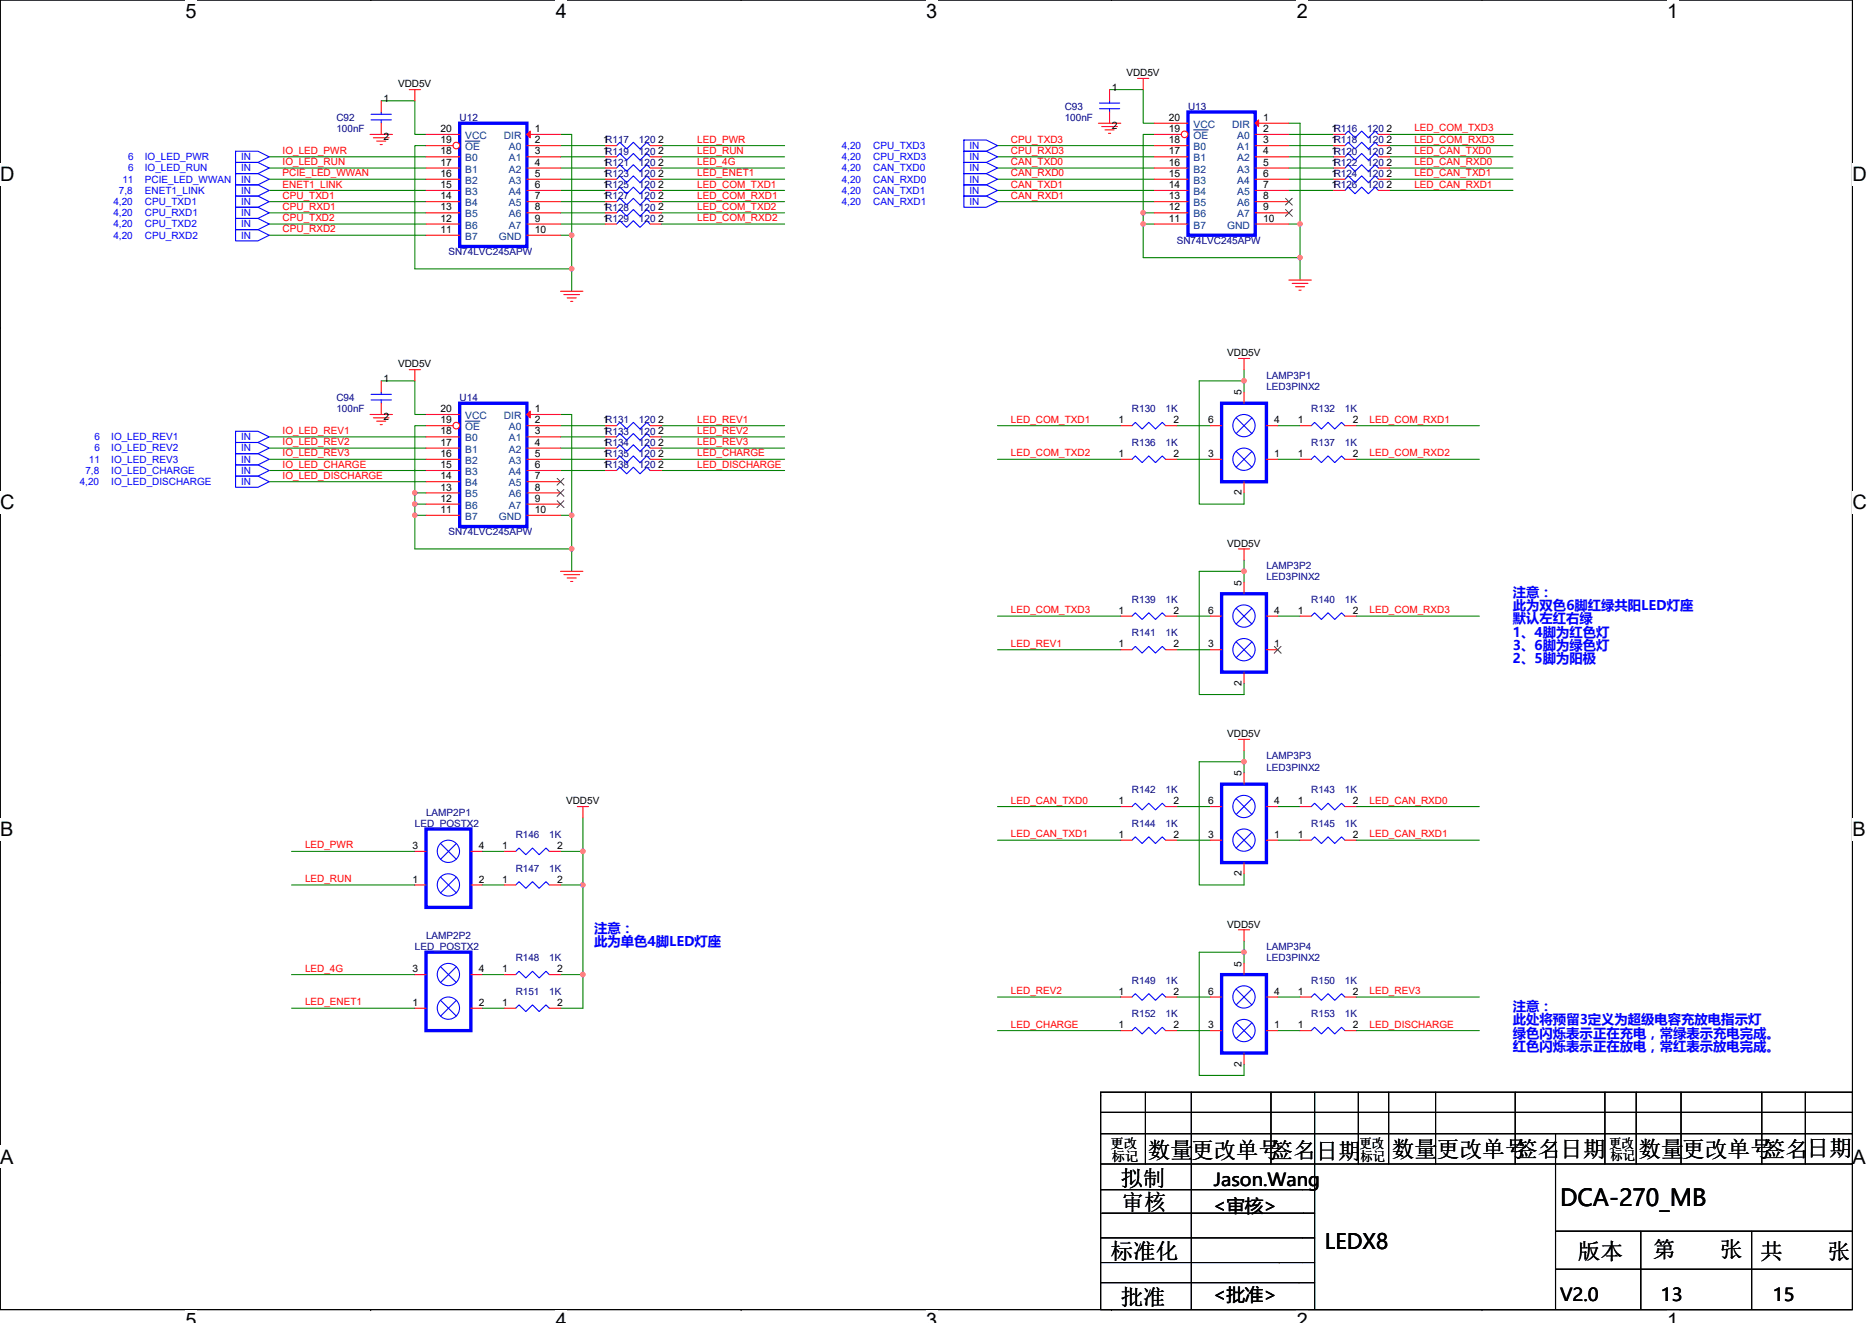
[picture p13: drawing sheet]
<svg xmlns="http://www.w3.org/2000/svg" width="297mm" height="210mm" viewBox="0 0 297 210" stroke-linecap="round" stroke-linejoin="round" font-family="sans-serif">
<defs><g id="words">
<text font-size="3.7" x="247.5" y="191.5">DCA-270_MB</text>
<g font-size="3.5">
<text x="182.1" y="183.8">数量更改单号签名</text>
<text x="208.8" y="184">日期</text>
<text x="220.9" y="183.6">数量</text>
<text x="228" y="183.6">更改单号</text>
<text x="240.4" y="183.6">签名</text>
<text x="247.5" y="183.6">日期</text>
<text x="260" y="183.6">数量</text>
<text x="266.9" y="183.6">更改单号签名</text>
<text x="286.7" y="183.5">日期</text>
<text x="177.8" y="188.3">拟制</text>
<text x="178" y="192">审核</text>
<text x="176.2" y="199.8">标准化</text>
<text x="250.4" y="199.8">版本</text>
<text x="262.3" y="199.5">第　　张</text>
<text x="279.4" y="199.8">共　　张</text>
<text x="177.8" y="207.1">批准</text>
</g>
<text font-size="3.4" x="210.2" y="198.2">LEDX8</text>
<g font-size="3.2">
<text x="29.4" y="2.8">5</text>
<text x="88.2" y="2.8">4</text>
<text x="147" y="2.8">3</text>
<text x="205.8" y="2.8">2</text>
<text x="264.5" y="2.8">1</text>
<text x="0" y="28.8">D</text>
<text x="293.9" y="28.8">D</text>
<text x="0" y="80.8">C</text>
<text x="293.9" y="80.8">C</text>
<text x="0" y="132.7">B</text>
<text x="293.9" y="132.7">B</text>
<text x="0" y="184.7">A</text>
<text x="293.9" y="184.7">A</text>
<text x="29.4" y="210.7">5</text>
<text x="88.2" y="210.7">4</text>
<text x="147" y="210.7">3</text>
<text x="205.8" y="210.7">2</text>
<text x="264.5" y="210.7">1</text>
</g>
<g font-size="2.8">
<text x="192.6" y="188.2">Jason.Wang</text>
<text x="192.4" y="192.3">&lt;审核&gt;</text>
<text x="192.4" y="206.5">&lt;批准&gt;</text>
<text x="247.5" y="206.5">V2.0</text>
<text x="263.5" y="206.5">13</text>
<text x="281.3" y="206.5">15</text>
</g>
<g font-size="2.1" fill="#00f">
<text x="240.1" y="94.7">注意：</text>
<text x="240.1" y="96.8">此为双色6脚红绿共阳LED灯座</text>
<text x="240.1" y="98.9">默认左红右绿</text>
<text x="240.1" y="101">1、4脚为红色灯</text>
<text x="240.1" y="103.2">3、6脚为绿色灯</text>
<text x="240.1" y="105.3">2、5脚为阳极</text>
<text x="94.3" y="148">注意：</text>
<text x="94.3" y="150.2">此为单色4脚LED灯座</text>
<text x="240.1" y="160.5">注意：</text>
<text x="240.1" y="162.6">此处将预留3定义为超级电容充放电指示灯</text>
<text x="240.1" y="164.7">绿色闪烁表示正在充电，常绿表示充电完成。</text>
<text x="240.1" y="166.8">红色闪烁表示正在放电，常红表示放电完成。</text>
</g>
<g font-size="2.1">
<text x="176.2" y="182.2">更改</text>
<text x="176.4" y="184.3">标记</text>
<text x="215.7" y="182.2">更改</text>
<text x="215.9" y="184.3">标记</text>
<text x="255.4" y="182.2">更改</text>
<text x="255.5" y="184.1">标记</text>
</g>
<g font-size="1.6">
<text x="60.9" y="16.2">1</text>
<text x="63.2" y="13.9">VDD5V</text>
<text x="176.4" y="14.4">1</text>
<text x="178.7" y="12.1">VDD5V</text>
<text x="60.9" y="22.2">2</text>
<text x="69.9" y="21">20</text>
<text x="69.9" y="22.7">19</text>
<text x="84.9" y="22.7">2</text>
<text x="84.9" y="21">1</text>
<text x="95.7" y="22.7">1R117</text>
<text x="104.4" y="22.7">2</text>
<text x="176.4" y="20.5">2</text>
<text x="185.5" y="22.7">18</text>
<text x="185.5" y="19.2">20</text>
<text x="185.5" y="21">19</text>
<text x="200.4" y="21">2</text>
<text x="200.4" y="22.7">3</text>
<text x="200.4" y="19.2">1</text>
<text x="211.3" y="21">1R116</text>
<text x="211.3" y="22.7">1R118</text>
<text x="220" y="21">2</text>
<text x="220" y="22.7">2</text>
<text x="69.9" y="29.8">15</text>
<text x="69.9" y="28.1">16</text>
<text x="69.9" y="26.3">17</text>
<text x="69.9" y="24.5">18</text>
<text x="84.9" y="24.5">3</text>
<text x="84.9" y="26.3">4</text>
<text x="84.9" y="28.1">5</text>
<text x="84.9" y="29.8">6</text>
<text x="95.7" y="28.1">1R123</text>
<text x="95.7" y="24.5">1R119</text>
<text x="95.7" y="26.3">1R121</text>
<text x="95.7" y="29.8">1R125</text>
<text x="104.4" y="28.1">2</text>
<text x="104.4" y="24.5">2</text>
<text x="104.4" y="26.3">2</text>
<text x="104.4" y="29.8">2</text>
<text x="185.5" y="29.8">14</text>
<text x="185.5" y="28.1">15</text>
<text x="185.5" y="26.3">16</text>
<text x="185.5" y="24.5">17</text>
<text x="200.4" y="24.5">4</text>
<text x="200.4" y="26.3">5</text>
<text x="200.4" y="28.1">6</text>
<text x="200.4" y="29.8">7</text>
<text x="211.3" y="26.3">1R122</text>
<text x="211.3" y="28.1">1R124</text>
<text x="211.3" y="29.8">1R126</text>
<text x="211.3" y="24.5">1R120</text>
<text x="220" y="26.3">2</text>
<text x="220" y="28.1">2</text>
<text x="220" y="29.8">2</text>
<text x="220" y="24.5">2</text>
<text x="69.9" y="35.2">12</text>
<text x="69.9" y="33.4">13</text>
<text x="69.9" y="31.6">14</text>
<text x="84.9" y="31.6">7</text>
<text x="84.9" y="33.4">8</text>
<text x="84.9" y="35.2">9</text>
<text x="95.7" y="35.2">1R129</text>
<text x="95.7" y="31.6">1R127</text>
<text x="95.7" y="33.4">1R128</text>
<text x="104.4" y="35.2">2</text>
<text x="104.4" y="31.6">2</text>
<text x="104.4" y="33.4">2</text>
<text x="185.5" y="35.2">11</text>
<text x="185.5" y="33.4">12</text>
<text x="185.5" y="31.6">13</text>
<text x="200.4" y="35.2">10</text>
<text x="200.4" y="31.6">8</text>
<text x="200.4" y="33.4">9</text>
<text x="69.9" y="37">11</text>
<text x="84.9" y="37">10</text>
<text x="63.2" y="58.3">VDD5V</text>
<text x="194.7" y="56.5">VDD5V</text>
<text x="60.9" y="60.6">1</text>
<text x="69.9" y="65.4">20</text>
<text x="84.9" y="65.4">1</text>
<text x="197" y="62.8" transform="rotate(-90 197 62.8)">5</text>
<text x="60.9" y="66.7">2</text>
<text x="69.9" y="70.7">17</text>
<text x="69.9" y="69">18</text>
<text x="69.9" y="67.2">19</text>
<text x="84.9" y="67.2">2</text>
<text x="84.9" y="69">3</text>
<text x="84.9" y="70.7">4</text>
<text x="95.7" y="69">1R133</text>
<text x="95.7" y="67.2">1R131</text>
<text x="95.7" y="70.7">1R134</text>
<text x="104.4" y="69">2</text>
<text x="104.4" y="67.2">2</text>
<text x="104.4" y="70.7">2</text>
<text x="177.5" y="67.2">1</text>
<text x="186.2" y="67.2">2</text>
<text x="191.7" y="67.2">6</text>
<text x="202.2" y="67.2">4</text>
<text x="205.9" y="67.2">1</text>
<text x="214.6" y="67.2">2</text>
<text x="69.9" y="77.9">13</text>
<text x="69.9" y="76.1">14</text>
<text x="69.9" y="74.3">15</text>
<text x="69.9" y="72.5">16</text>
<text x="84.9" y="72.5">5</text>
<text x="84.9" y="74.3">6</text>
<text x="84.9" y="76.1">7</text>
<text x="84.9" y="77.9">8</text>
<text x="95.7" y="72.5">1R135</text>
<text x="95.7" y="74.3">1R138</text>
<text x="104.4" y="72.5">2</text>
<text x="104.4" y="74.3">2</text>
<text x="177.5" y="72.5">1</text>
<text x="186.2" y="72.5">2</text>
<text x="191.7" y="72.5">3</text>
<text x="202.2" y="72.5">1</text>
<text x="205.9" y="72.5">1</text>
<text x="214.6" y="72.5">2</text>
<text x="69.9" y="81.4">11</text>
<text x="69.9" y="79.6">12</text>
<text x="84.9" y="81.4">10</text>
<text x="84.9" y="79.6">9</text>
<text x="197" y="78.6" transform="rotate(-90 197 78.6)">2</text>
<text x="194.7" y="86.8">VDD5V</text>
<text x="197" y="93" transform="rotate(-90 197 93)">5</text>
<text x="177.5" y="97.4">1</text>
<text x="186.2" y="97.4">2</text>
<text x="191.7" y="97.4">6</text>
<text x="202.2" y="97.4">4</text>
<text x="205.9" y="97.4">1</text>
<text x="214.6" y="97.4">2</text>
<text x="177.5" y="102.7">1</text>
<text x="186.2" y="102.7">2</text>
<text x="191.7" y="102.7">3</text>
<text x="202.2" y="102.7">1</text>
<text x="197" y="108.8" transform="rotate(-90 197 108.8)">2</text>
<text x="194.7" y="117">VDD5V</text>
<text x="197" y="123.2" transform="rotate(-90 197 123.2)">5</text>
<text x="89.8" y="127.7">VDD5V</text>
<text x="177.5" y="127.6">1</text>
<text x="186.2" y="127.6">2</text>
<text x="191.7" y="127.6">6</text>
<text x="202.2" y="127.6">4</text>
<text x="205.9" y="127.6">1</text>
<text x="214.6" y="127.6">2</text>
<text x="65.5" y="134.7">3</text>
<text x="76" y="134.7">4</text>
<text x="79.7" y="134.7">1</text>
<text x="88.4" y="134.7">2</text>
<text x="177.5" y="133">1</text>
<text x="186.2" y="133">2</text>
<text x="191.7" y="133">3</text>
<text x="202.2" y="133">1</text>
<text x="205.9" y="133">1</text>
<text x="214.6" y="133">2</text>
<text x="65.5" y="140.1">1</text>
<text x="76" y="140.1">2</text>
<text x="79.7" y="140.1">1</text>
<text x="88.4" y="140.1">2</text>
<text x="197" y="139.1" transform="rotate(-90 197 139.1)">2</text>
<text x="194.7" y="147.2">VDD5V</text>
<text x="65.5" y="154.3">3</text>
<text x="76" y="154.3">4</text>
<text x="79.7" y="154.3">1</text>
<text x="88.4" y="154.3">2</text>
<text x="197" y="153.4" transform="rotate(-90 197 153.4)">5</text>
<text x="65.5" y="159.6">1</text>
<text x="76" y="159.6">2</text>
<text x="79.7" y="159.6">1</text>
<text x="88.4" y="159.6">2</text>
<text x="177.5" y="157.9">1</text>
<text x="186.2" y="157.9">2</text>
<text x="191.7" y="157.9">6</text>
<text x="202.2" y="157.9">4</text>
<text x="205.9" y="157.9">1</text>
<text x="214.6" y="157.9">2</text>
<text x="177.5" y="163.2">1</text>
<text x="186.2" y="163.2">2</text>
<text x="191.7" y="163.2">3</text>
<text x="202.2" y="163.2">1</text>
<text x="205.9" y="163.2">1</text>
<text x="214.6" y="163.2">2</text>
<text x="197" y="169.3" transform="rotate(-90 197 169.3)">2</text>
</g>
<g font-size="1.6" fill="#000080">
<text x="168.9" y="17.4">C93</text>
<text x="188.5" y="17.4">U13</text>
<text x="53.4" y="19.2">C92</text>
<text x="53.4" y="21">100nF</text>
<text x="72.9" y="19.2">U12</text>
<text x="101.4" y="22.8">120</text>
<text x="168.9" y="19.2">100nF</text>
<text x="217" y="21">120</text>
<text x="217" y="22.8">120</text>
<text x="101.4" y="28.1">120</text>
<text x="101.4" y="24.5">120</text>
<text x="101.4" y="26.3">120</text>
<text x="101.4" y="29.9">120</text>
<text x="217" y="26.3">120</text>
<text x="217" y="28.1">120</text>
<text x="217" y="29.9">120</text>
<text x="217" y="24.5">120</text>
<text x="101.4" y="35.2">120</text>
<text x="101.4" y="31.6">120</text>
<text x="101.4" y="33.4">120</text>
<text x="71.2" y="40.5">SN74LVC245APW</text>
<text x="186.7" y="38.8">SN74LVC245APW</text>
<text x="53.4" y="63.6">C94</text>
<text x="53.4" y="65.4">100nF</text>
<text x="72.9" y="63.6">U14</text>
<text x="179.6" y="65.4">R130</text>
<text x="185" y="65.4">1K</text>
<text x="201" y="60.1">LAMP3P1</text>
<text x="201" y="61.9">LED3PINX2</text>
<text x="208.1" y="65.4">R132</text>
<text x="213.4" y="65.4">1K</text>
<text x="101.4" y="69">120</text>
<text x="101.4" y="67.2">120</text>
<text x="101.4" y="70.8">120</text>
<text x="179.6" y="70.8">R136</text>
<text x="185" y="70.8">1K</text>
<text x="208.1" y="70.8">R137</text>
<text x="213.4" y="70.8">1K</text>
<text x="101.4" y="72.5">120</text>
<text x="101.4" y="74.3">120</text>
<text x="71.2" y="85">SN74LVC245APW</text>
<text x="179.6" y="95.7">R139</text>
<text x="185" y="95.7">1K</text>
<text x="201" y="90.3">LAMP3P2</text>
<text x="201" y="92.1">LED3PINX2</text>
<text x="208.1" y="95.7">R140</text>
<text x="213.4" y="95.7">1K</text>
<text x="179.6" y="101">R141</text>
<text x="185" y="101">1K</text>
<text x="179.6" y="125.9">R142</text>
<text x="185" y="125.9">1K</text>
<text x="201" y="120.5">LAMP3P3</text>
<text x="201" y="122.3">LED3PINX2</text>
<text x="208.1" y="125.9">R143</text>
<text x="213.4" y="125.9">1K</text>
<text x="65.8" y="131.2">LED_POSTX2</text>
<text x="67.6" y="129.4">LAMP2P1</text>
<text x="179.6" y="131.2">R144</text>
<text x="185" y="131.2">1K</text>
<text x="208.1" y="131.2">R145</text>
<text x="213.4" y="131.2">1K</text>
<text x="81.8" y="133">R146</text>
<text x="87.2" y="133">1K</text>
<text x="81.8" y="138.3">R147</text>
<text x="87.2" y="138.3">1K</text>
<text x="67.6" y="149">LAMP2P2</text>
<text x="65.8" y="150.8">LED_POSTX2</text>
<text x="81.8" y="152.5">R148</text>
<text x="87.2" y="152.5">1K</text>
<text x="201" y="150.8">LAMP3P4</text>
<text x="201" y="152.5">LED3PINX2</text>
<text x="81.8" y="157.9">R151</text>
<text x="87.2" y="157.9">1K</text>
<text x="179.6" y="161.4">R152</text>
<text x="179.6" y="156.1">R149</text>
<text x="185" y="161.4">1K</text>
<text x="185" y="156.1">1K</text>
<text x="208.1" y="156.1">R150</text>
<text x="208.1" y="161.4">R153</text>
<text x="213.4" y="156.1">1K</text>
<text x="213.4" y="161.4">1K</text>
</g>
<g font-size="1.6" fill="#004080">
<text x="73.8" y="23.8">OE</text>
<text x="73.8" y="22.1">VCC</text>
<text x="79.9" y="22.1">DIR</text>
<text x="80.7" y="23.8">A0</text>
<text x="189.4" y="23.8">B0</text>
<text x="189.4" y="22.1">OE</text>
<text x="189.4" y="20.3">VCC</text>
<text x="195.5" y="20.3">DIR</text>
<text x="196.3" y="22.1">A0</text>
<text x="196.3" y="23.8">A1</text>
<text x="73.8" y="29.2">B2</text>
<text x="73.8" y="27.4">B1</text>
<text x="73.8" y="25.6">B0</text>
<text x="80.7" y="25.6">A1</text>
<text x="80.7" y="27.4">A2</text>
<text x="80.7" y="29.2">A3</text>
<text x="189.4" y="29.2">B3</text>
<text x="189.4" y="27.4">B2</text>
<text x="189.4" y="25.6">B1</text>
<text x="196.3" y="25.6">A2</text>
<text x="196.3" y="27.4">A3</text>
<text x="196.3" y="29.2">A4</text>
<text x="73.8" y="34.5">B5</text>
<text x="73.8" y="32.7">B4</text>
<text x="73.8" y="30.9">B3</text>
<text x="80.7" y="30.9">A4</text>
<text x="80.7" y="32.7">A5</text>
<text x="80.7" y="34.5">A6</text>
<text x="189.4" y="34.5">B6</text>
<text x="189.4" y="32.7">B5</text>
<text x="189.4" y="30.9">B4</text>
<text x="196.3" y="30.9">A5</text>
<text x="196.3" y="32.7">A6</text>
<text x="196.3" y="34.5">A7</text>
<text x="73.8" y="38.1">B7</text>
<text x="73.8" y="36.3">B6</text>
<text x="79.1" y="38.1">GND</text>
<text x="80.7" y="36.3">A7</text>
<text x="189.4" y="36.3">B7</text>
<text x="194.7" y="36.3">GND</text>
<text x="73.8" y="71.8">B1</text>
<text x="73.8" y="70.1">B0</text>
<text x="73.8" y="68.3">OE</text>
<text x="73.8" y="66.5">VCC</text>
<text x="79.9" y="66.5">DIR</text>
<text x="80.7" y="68.3">A0</text>
<text x="80.7" y="70.1">A1</text>
<text x="80.7" y="71.8">A2</text>
<text x="73.8" y="77.2">B4</text>
<text x="73.8" y="75.4">B3</text>
<text x="73.8" y="73.6">B2</text>
<text x="80.7" y="73.6">A3</text>
<text x="80.7" y="75.4">A4</text>
<text x="80.7" y="77.2">A5</text>
<text x="73.8" y="82.5">B7</text>
<text x="73.8" y="80.7">B6</text>
<text x="73.8" y="79">B5</text>
<text x="79.1" y="82.5">GND</text>
<text x="80.7" y="79">A6</text>
<text x="80.7" y="80.7">A7</text>
</g>
<g font-size="1.6" fill="#f00">
<text x="110.6" y="22.6">LED_PWR</text>
<text x="160.4" y="22.6">CPU_TXD3</text>
<text x="224.4" y="20.9">LED_COM_TXD3</text>
<text x="224.4" y="22.6">LED_COM_RXD3</text>
<text x="44.8" y="24.4">IO_LED_PWR</text>
<text x="44.8" y="26.2">IO_LED_RUN</text>
<text x="44.8" y="28">PCIE_LED_WWAN</text>
<text x="44.8" y="29.8">ENET1_LINK</text>
<text x="110.6" y="24.4">LED_RUN</text>
<text x="110.6" y="26.2">LED_4G</text>
<text x="110.6" y="28">LED_ENET1</text>
<text x="110.6" y="29.8">LED_COM_TXD1</text>
<text x="160.4" y="24.4">CPU_RXD3</text>
<text x="160.4" y="29.8">CAN_TXD1</text>
<text x="160.4" y="26.2">CAN_TXD0</text>
<text x="160.4" y="28">CAN_RXD0</text>
<text x="224.4" y="24.4">LED_CAN_TXD0</text>
<text x="224.4" y="26.2">LED_CAN_RXD0</text>
<text x="224.4" y="28">LED_CAN_TXD1</text>
<text x="224.4" y="29.8">LED_CAN_RXD1</text>
<text x="44.8" y="31.5">CPU_TXD1</text>
<text x="44.8" y="33.3">CPU_RXD1</text>
<text x="44.8" y="35.1">CPU_TXD2</text>
<text x="110.6" y="31.5">LED_COM_RXD1</text>
<text x="110.6" y="33.3">LED_COM_TXD2</text>
<text x="110.6" y="35.1">LED_COM_RXD2</text>
<text x="160.4" y="31.5">CAN_RXD1</text>
<text x="44.8" y="36.9">CPU_RXD2</text>
<text x="44.8" y="68.9">IO_LED_REV1</text>
<text x="44.8" y="70.7">IO_LED_REV2</text>
<text x="110.6" y="67.1">LED_REV1</text>
<text x="110.6" y="68.9">LED_REV2</text>
<text x="110.6" y="70.7">LED_REV3</text>
<text x="160.4" y="67.1">LED_COM_TXD1</text>
<text x="217.3" y="67.1">LED_COM_RXD1</text>
<text x="44.8" y="74.2">IO_LED_CHARGE</text>
<text x="44.8" y="76">IO_LED_DISCHARGE</text>
<text x="44.8" y="72.4">IO_LED_REV3</text>
<text x="110.6" y="72.4">LED_CHARGE</text>
<text x="110.6" y="74.2">LED_DISCHARGE</text>
<text x="160.4" y="72.4">LED_COM_TXD2</text>
<text x="217.3" y="72.4">LED_COM_RXD2</text>
<text x="160.4" y="97.3">LED_COM_TXD3</text>
<text x="217.3" y="97.3">LED_COM_RXD3</text>
<text x="160.4" y="102.7">LED_REV1</text>
<text x="160.4" y="127.6">LED_CAN_TXD0</text>
<text x="217.3" y="127.6">LED_CAN_RXD0</text>
<text x="48.4" y="134.7">LED_PWR</text>
<text x="160.4" y="132.9">LED_CAN_TXD1</text>
<text x="217.3" y="132.9">LED_CAN_RXD1</text>
<text x="48.4" y="140">LED_RUN</text>
<text x="48.4" y="154.2">LED_4G</text>
<text x="48.4" y="159.6">LED_ENET1</text>
<text x="160.4" y="157.8">LED_REV2</text>
<text x="217.3" y="157.8">LED_REV3</text>
<text x="160.4" y="163.1">LED_CHARGE</text>
<text x="217.3" y="163.1">LED_DISCHARGE</text>
</g>
<g font-size="1.6" fill="#00f">
<text x="133.6" y="23.6">4,20</text>
<text x="138.6" y="23.6">CPU_TXD3</text>
<text x="153.8" y="23.6">IN</text>
<text x="19.4" y="29">11</text>
<text x="20.3" y="25.4">6</text>
<text x="20.3" y="27.2">6</text>
<text x="23" y="25.4">IO_LED_PWR</text>
<text x="23" y="27.2">IO_LED_RUN</text>
<text x="23" y="29">PCIE_LED_WWAN</text>
<text x="38.3" y="25.4">IN</text>
<text x="38.3" y="27.2">IN</text>
<text x="38.3" y="29">IN</text>
<text x="133.6" y="25.4">4,20</text>
<text x="133.6" y="27.2">4,20</text>
<text x="133.6" y="29">4,20</text>
<text x="138.6" y="25.4">CPU_RXD3</text>
<text x="138.6" y="27.2">CAN_TXD0</text>
<text x="138.6" y="29">CAN_RXD0</text>
<text x="153.8" y="25.4">IN</text>
<text x="153.8" y="27.2">IN</text>
<text x="153.8" y="29">IN</text>
<text x="18" y="32.5">4,20</text>
<text x="18" y="34.3">4,20</text>
<text x="18.9" y="30.8">7,8</text>
<text x="23" y="32.5">CPU_TXD1</text>
<text x="23" y="34.3">CPU_RXD1</text>
<text x="23" y="30.8">ENET1_LINK</text>
<text x="38.3" y="32.5">IN</text>
<text x="38.3" y="34.3">IN</text>
<text x="38.3" y="30.8">IN</text>
<text x="133.6" y="30.8">4,20</text>
<text x="133.6" y="32.5">4,20</text>
<text x="138.6" y="30.8">CAN_TXD1</text>
<text x="138.6" y="32.5">CAN_RXD1</text>
<text x="153.8" y="30.8">IN</text>
<text x="153.8" y="32.5">IN</text>
<text x="18" y="36.1">4,20</text>
<text x="18" y="37.9">4,20</text>
<text x="23" y="36.1">CPU_TXD2</text>
<text x="23" y="37.9">CPU_RXD2</text>
<text x="38.3" y="36.1">IN</text>
<text x="38.3" y="37.9">IN</text>
<text x="15" y="69.9">6</text>
<text x="15" y="71.6">6</text>
<text x="17.6" y="69.9">IO_LED_REV1</text>
<text x="17.6" y="71.6">IO_LED_REV2</text>
<text x="38.3" y="69.9">IN</text>
<text x="38.3" y="71.6">IN</text>
<text x="12.7" y="77">4,20</text>
<text x="13.5" y="75.2">7,8</text>
<text x="14.1" y="73.4">11</text>
<text x="17.6" y="75.2">IO_LED_CHARGE</text>
<text x="17.6" y="73.4">IO_LED_REV3</text>
<text x="17.6" y="77">IO_LED_DISCHARGE</text>
<text x="38.3" y="75.2">IN</text>
<text x="38.3" y="73.4">IN</text>
<text x="38.3" y="77">IN</text>
</g>
</g></defs>
<path d="M0 0h293.9v207.9h-293.9z" fill="none" stroke="#000" stroke-width=".17"/>
<g fill="#fff">
<path d="M29.4 0h1.8v3.5h-1.8z"/>
<path d="M29.4 207.9h1.8v2h-1.8z"/>
</g>
<path d="M58.8 0h.1M58.8 207.9h.1" fill="none" stroke="#000" stroke-width=".17"/>
<g fill="#fff">
<path d="M88.2 0h1.8v3.5h-1.8z"/>
<path d="M88.2 207.9h1.8v2h-1.8z"/>
</g>
<path d="M117.6 0h.1M117.6 207.9h.1" fill="none" stroke="#000" stroke-width=".17"/>
<g fill="#fff">
<path d="M147 0h1.7v3.5h-1.7z"/>
<path d="M147 207.9h1.7v2h-1.7z"/>
</g>
<path d="M176.4 0h.1M176.4 207.9h.1" fill="none" stroke="#000" stroke-width=".17"/>
<g fill="#fff">
<path d="M205.8 0h1.7v3.5h-1.7z"/>
<path d="M205.8 207.9h1.7v2h-1.7z"/>
</g>
<path d="M235.2 0h.1M235.2 207.9h.1" fill="none" stroke="#000" stroke-width=".17"/>
<g fill="#fff">
<path d="M264.5 0h1.8v3.5h-1.8z"/>
<path d="M264.5 207.9h1.8v2h-1.8z"/>
<path d="M0 26h2.3v3.5h-2.3z"/>
<path d="M293.9 26h2.3v3.5h-2.3z"/>
<path d="M0 77.9h2.3v3.5h-2.3z"/>
<path d="M293.9 77.9h2.3v3.5h-2.3z"/>
</g>
<path d="M0 52h.1M293.9 52h.1" fill="none" stroke="#000" stroke-width=".17"/>
<g fill="#fff">
<path d="M0 129.9h2.1v3.5h-2.1z"/>
<path d="M293.9 129.9h2.1v3.5h-2.1z"/>
</g>
<path d="M0 103.9h.1M293.9 103.9h.1" fill="none" stroke="#000" stroke-width=".17"/>
<g fill="#fff">
<path d="M0 181.9h2.2v3.5h-2.2z"/>
<path d="M293.9 181.9h2.2v3.5h-2.2z"/>
</g>
<g fill="none" stroke="#000" stroke-width=".17">
<path d="M0 155.9h.1M293.9 155.9h.1M174.6 176.6h119.3M174.6 179.9h119.3M174.6 173.4h119.3v34.5h-119.3zM181.8 173.4v11.3M189 173.4v34.5M201.7 173.4v11.3M208.6 173.4v34.5M215.5 173.4v11.3M220.3 173.4v11.3M227.8 173.4v11.3"/>
<path d="M240.4 173.4v11.3M246.8 179.9v28M254.7 173.4v11.3M259.6 173.4v11.3M266.7 173.4v11.3M279.5 173.4v11.3M286.5 173.4v11.3M174.6 184.7h119.3M208.6 192.6h-33.8M208.6 188.8h-34M208.6 196.5h-34M246.8 195.4h47.1"/>
<path d="M260.3 195.4v12.5M277.9 195.4v12.5M174.6 200.4h28.5M208.6 203.6h-34M208.6 200.4h-5.7M246.8 201.4h47.1"/>
</g>
<g fill="none" stroke="#008000" stroke-width=".17">
<path d="M60.5 16h5.3v5.3h1.8M176.1 14.2h5.3v5.4h1.8M204.5 19.6h1.8v16M42.7 26.7h24.9M42.7 28.4h24.9M42.7 30.2h24.9M42.7 32h24.9M42.7 33.8h24.9M42.7 35.6h24.9M42.7 37.3h24.9M42.7 24.9h24.9M67.6 23.1h-1.8v19.6h24.9"/>
<path d="M88.9 23.1h7.2M88.9 24.9h7.2M88.9 26.7h7.2M88.9 28.4h7.2M88.9 30.2h7.2M88.9 32h7.2M88.9 33.8h7.2M88.9 35.6h7.2M88.9 37.3h1.8M88.9 21.3h1.8v16M90.7 37.3v5.4M104.9 23.1h19.6"/>
<path d="M104.9 24.9h19.6M104.9 26.7h19.6M104.9 28.4h19.6M104.9 30.2h19.6M104.9 32h19.6M104.9 33.8h19.6M104.9 35.6h19.6M158.3 23.1h24.9M158.3 24.9h24.9M158.3 30.2h24.9M158.3 32h24.9M158.3 26.7h24.9"/>
<path d="M158.3 28.4h24.9M183.2 21.3h-1.8v12.5M183.2 35.6h-1.8v5.3h24.9M183.2 33.8h-1.8v1.8M204.5 21.3h7.1M204.5 23.1h7.1M204.5 24.9h7.1M204.5 26.7h7.1M204.5 28.4h7.1M204.5 30.2h7.1M204.5 35.6h1.8M206.3 35.6v5.3"/>
<path d="M220.5 21.3h19.6M220.5 23.1h19.6M220.5 24.9h19.6M220.5 26.7h19.6M220.5 28.4h19.6M220.5 30.2h19.6M90.7 42.7v3.5M197.4 58.7v3.5M206.3 40.9v3.5M42.7 74.7h24.9M42.7 76.5h24.9M42.7 71.1h24.9"/>
<path d="M42.7 72.9h24.9M42.7 69.3h24.9M60.5 60.5h5.3v5.3h1.8M67.6 78.2h-1.8v1.8M67.6 67.6h-1.8v10.6M88.9 67.6h7.2M88.9 69.3h7.2M88.9 71.1h7.2M88.9 72.9h7.2M88.9 74.7h7.2M88.9 65.8h1.8v16M104.9 67.6h19.6"/>
<path d="M104.9 69.3h19.6M104.9 71.1h19.6M104.9 72.9h19.6M104.9 74.7h19.6M158.3 72.9h19.5M158.3 67.6h19.5M186.7 67.6h5.4M186.7 72.9h5.4M197.4 60.5h-7.1v19.5h7.1v-1.8M202.7 67.6h3.6M202.7 72.9h3.6M215.2 67.6h19.5"/>
<path d="M215.2 72.9h19.5M67.6 81.8h-1.8v5.3h24.9M67.6 80h-1.8v1.8M88.9 81.8h1.8M90.7 81.8v5.3M90.7 87.1v3.6M158.3 97.8h19.5M186.7 97.8h5.4M197.4 90.7h-7.1v19.5h7.1v-1.7M197.4 90.7v1.8M197.4 88.9v1.8M202.7 97.8h3.6"/>
<path d="M215.2 97.8h19.5M158.3 103.1h19.5M186.7 103.1h5.4M197.4 119.1v3.6M46.3 135.1h19.5M76.5 135.1h3.5M88.9 135.1h3.6M92.5 129.8v5.3M92.5 135.1v5.4M158.3 128h19.5M158.3 133.3h19.5M186.7 128h5.4"/>
<path d="M186.7 133.3h5.4M197.4 120.9h-7.1v19.6h7.1v-1.8M202.7 128h3.6M202.7 133.3h3.6M215.2 128h19.5M215.2 133.3h19.5M46.3 140.5h19.5M46.3 154.7h19.5M76.5 154.7h3.5M76.5 140.5h3.5M88.9 140.5h3.6M88.9 154.7h3.6"/>
<path d="M92.5 140.5v14.2M92.5 154.7v5.3h-3.6M158.3 158.2h19.5M186.7 158.2h5.4M197.4 151.1h-7.1v19.6h7.1v-1.8M197.4 149.4v3.5M202.7 158.2h3.6M215.2 158.2h19.5M46.3 160h19.5M76.5 160h3.5M158.3 163.6h19.5M186.7 163.6h5.4"/>
<path d="M202.7 163.6h3.6M215.2 163.6h19.5"/>
</g>
<g fill="#f0f" stroke="#f0f" stroke-width=".17">
<circle cx="90.7" cy="42.7" r=".35"/>
<circle cx="90.7" cy="37.3" r=".35"/>
<circle cx="181.4" cy="33.8" r=".35"/>
<circle cx="206.3" cy="40.9" r=".35"/>
<circle cx="206.3" cy="35.5" r=".35"/>
<circle cx="92.5" cy="140.4" r=".35"/>
<circle cx="92.5" cy="135.1" r=".35"/>
<circle cx="92.5" cy="154.7" r=".35"/>
<circle cx="197.4" cy="60.4" r=".35"/>
<circle cx="197.4" cy="90.7" r=".35"/>
<circle cx="197.4" cy="120.9" r=".35"/>
<circle cx="197.4" cy="151.1" r=".35"/>
<circle cx="181.4" cy="35.5" r=".35"/>
<circle cx="65.8" cy="78.2" r=".35"/>
<circle cx="90.7" cy="87.1" r=".35"/>
<circle cx="90.7" cy="81.8" r=".35"/>
<circle cx="65.8" cy="80" r=".35"/>
<circle cx="65.8" cy="81.8" r=".35"/>
</g>
<g fill="none" stroke="#f00" stroke-width=".17">
<path d="M64.9 14.2h1.8M65.8 14.2v1.8M174.3 19.6h3.5M180.5 12.4h1.8M181.4 12.4v1.8M58.7 21.3h3.6M59.2 21.9h2.5M59.8 22.4h1.4M60.3 22.9h.4M96.1 28.4h1.7M96.1 24.9h1.7M96.1 35.6h1.7"/>
<path d="M96.1 32h1.7M103.2 28.4h1.7M103.2 24.9h1.7M103.2 35.6h1.7M103.2 32h1.7M174.8 20.1h2.5M175.3 20.6h1.5M175.9 21.2h.3M211.6 26.7h1.8M211.6 21.3h1.8M211.6 28.4h1.8M218.7 26.7h1.8"/>
<path d="M218.7 21.3h1.8M218.7 28.4h1.8M64.9 58.7h1.8M65.8 58.7v1.8M88.9 46.2h3.6M89.5 46.8h2.5M90 47.3h1.4M90.5 47.8h.4M196.5 56.9h1.8M197.4 56.9v1.8M204.5 44.4h3.6M205 45h2.5"/>
<path d="M205.6 45.5h1.4M206.1 46.1h.4M58.7 65.8h3.6M59.2 66.3h2.5M59.8 66.8h1.4M60.3 67.4h.4M60.5 60.5v1.7M60.5 64v1.8M67.6 78.2h5.3M67.6 76.5h5.3M67.6 74.7h5.3M67.6 72.9h5.3"/>
<path d="M67.6 71.1h5.3M67.6 69.3h5.3M83.6 65.8h5.3M83.6 67.6h5.3M83.6 69.3h5.3M83.6 71.1h5.3M83.6 72.9h5.3M83.6 74.7h5.3M83.6 76.5h5.3M83.6 78.2h5.3M96.1 69.3h1.7M96.1 72.9h1.7"/>
<path d="M96.1 67.6h1.7M103.2 69.3h1.7M103.2 72.9h1.7M103.2 67.6h1.7M192.1 72.9h1.7M192.1 67.6h1.7M197.4 76.5v1.7M197.4 62.2v1.8M201 72.9h1.7M201 67.6h1.7M206.3 67.6h1.8M213.4 67.6h1.8"/>
<path d="M67.6 81.8h5.3M67.6 80h5.3M83.6 80h5.3M83.6 81.8h5.3M88.9 90.7h3.6M89.5 91.2h2.5M90 91.7h1.4M90.5 92.3h.4M192.1 97.8h1.7M196.5 87.1h1.8M197.4 87.1v1.8M197.4 92.5v1.7"/>
<path d="M201 97.8h1.7M177.8 103.1h1.8M185 103.1h1.7M192.1 103.1h1.7M196.5 117.3h1.8M197.4 117.3v1.8M197.4 106.7v1.8M201 103.1h1.7M91.6 128h1.8M92.5 128v1.8M177.8 128h1.8M185 128h1.7"/>
<path d="M65.8 154.7h1.8M74.7 154.7h1.8M80 140.5h1.8M87.2 140.5h1.7M177.8 158.2h1.8M185 158.2h1.7M196.5 147.6h1.8M197.4 147.6v1.8M206.3 158.2h1.8M213.4 158.2h1.8M65.8 160h1.8M74.7 160h1.8"/>
<path d="M80 160h1.8M87.2 160h1.7M177.8 163.6h1.8M185 163.6h1.7"/>
</g>
<g fill="none" stroke="#00f" stroke-width=".17">
<path d="M37.4 24h3.5l1.8 .9-1.8 .9h-3.5zM37.4 25.8h3.5l1.8 .9-1.8 .9h-3.5zM37.4 31.1h3.5l1.8 .9-1.8 .9h-3.5zM37.4 32.9h3.5l1.8 .9-1.8 .9h-3.5zM37.4 34.7h3.5l1.8 .9-1.8 .8h-3.5zM37.4 36.4h3.5l1.8 .9-1.8 .9h-3.5zM37.4 29.3h3.5l1.8 .9-1.8 .9h-3.5zM37.4 27.6h3.5l1.8 .8-1.8 .9h-3.5zM97.8 28.4l.6-.5 1 1.1 1.1-1.1 1.1 1.1 1-1.1 .6 .5M97.8 24.9l.6-.5 1 1 1.1-1 1.1 1 1-1 .6 .5M97.8 35.6l.6-.6 1 1.1 1.1-1.1 1.1 1.1 1-1.1 .6 .6M97.8 32l.6-.5 1 1 1.1-1 1.1 1 1-1 .6 .5"/>
<path d="M152.9 22.2h3.6l1.8 .9-1.8 .9h-3.6zM152.9 24h3.6l1.8 .9-1.8 .9h-3.6zM152.9 29.3h3.6l1.8 .9-1.8 .9h-3.6zM152.9 31.1h3.6l1.8 .9-1.8 .9h-3.6zM152.9 25.8h3.6l1.8 .9-1.8 .9h-3.6zM152.9 27.6h3.6l1.8 .8-1.8 .9h-3.6zM213.4 26.7l.5-.6 1.1 1.1 1.1-1.1 1 1.1 1.1-1.1 .5 .6M213.4 21.3l.5-.5 1.1 1.1 1.1-1.1 1 1.1 1.1-1.1 .5 .5M213.4 28.4l.5-.5 1.1 1.1 1.1-1.1 1 1.1 1.1-1.1 .5 .5M37.4 73.8h3.5l1.8 .9-1.8 .9h-3.5zM37.4 72h3.5l1.8 .9-1.8 .9h-3.5zM37.4 68.5h3.5l1.8 .8-1.8 .9h-3.5z"/>
<path d="M37.4 70.2h3.5l1.8 .9-1.8 .9h-3.5zM37.4 75.6h3.5l1.8 .9-1.8 .8h-3.5zM58.9 63.5h3.2M58.9 62.6h3.2M60.5 62.2v.4M60.5 63.5v.5M97.8 69.3l.6-.5 1 1.1 1.1-1.1 1.1 1.1 1-1.1 .6 .5M97.8 72.9l.6-.5 1 1 1.1-1 1.1 1 1-1 .6 .5M97.8 67.6l.6-.6 1 1.1 1.1-1.1 1.1 1.1 1-1.1 .6 .6M196.1 66.3l2.5 2.5M196.1 71.6l2.5 2.5M198.6 66.3l-2.5 2.5"/>
<path d="M198.6 71.6l-2.5 2.5M208.1 67.6l.5-.6 1.1 1.1 1-1.1 1.1 1.1 1.1-1.1 .5 .6M196.1 96.5l2.5 2.5M198.6 96.5l-2.5 2.5M179.6 103.1l.5-.5 1.1 1.1 1.1-1.1 1 1.1 1.1-1.1 .6 .5M196.1 101.9l2.5 2.5M198.6 101.9l-2.5 2.5M179.6 128l.5-.5 1.1 1 1.1-1 1 1 1.1-1 .6 .5M69.9 153.4l2.5 2.5M69.9 158.8l2.5 2.5M72.4 153.4l-2.5 2.5M72.4 158.8l-2.5 2.5"/>
<path d="M81.8 140.5l.6-.6 1 1.1 1.1-1.1 1.1 1.1 1-1.1 .6 .6M179.6 158.2l.5-.5 1.1 1.1 1.1-1.1 1 1.1 1.1-1.1 .6 .5M208.1 158.2l.5-.5 1.1 1.1 1-1.1 1.1 1.1 1.1-1.1 .5 .5M81.8 160l.6-.5 1 1 1.1-1 1.1 1 1-1 .6 .5M179.6 163.6l.5-.6 1.1 1.1 1.1-1.1 1 1.1 1.1-1.1 .6 .6"/>
<circle cx="197.4" cy="72.9" r="1.77"/>
<circle cx="197.4" cy="67.6" r="1.77"/>
<circle cx="197.4" cy="97.8" r="1.77"/>
<circle cx="197.4" cy="103.1" r="1.77"/>
<circle cx="71.1" cy="154.7" r="1.77"/>
<circle cx="71.1" cy="160" r="1.77"/>
</g>
<path d="M72.9 64h10.7v19.6h-10.7zM193.8 64h7.2v12.5h-7.2zM193.8 94.2h7.2v12.5h-7.2zM67.6 151.1h7.1v12.5h-7.1z" fill="none" stroke="#00f" stroke-width=".53"/>
<path d="M88.4 75.9l1.1 1.1M88.4 77.7l1.1 1.1M88.4 79.5l1.1 1.1M89.5 75.9l-1.1 1.1M89.5 77.7l-1.1 1.1M89.5 79.5l-1.1 1.1M202.2 102.6l1.1 1.1M203.3 102.6l-1.1 1.1" fill="none" stroke="#804000" stroke-width=".16"/>
<path d="M83.6 65.8l.5-.5v1z" fill="#f00" stroke="#f00" stroke-width=".17"/>
<circle cx="72.4" cy="67.6" r=".52" fill="#fff" stroke="#f00" stroke-width=".17"/>
<g fill="none" stroke="#f00" stroke-width=".17">
<path d="M67.6 37.3h5.3M67.6 35.6h5.3M67.6 33.8h5.3M67.6 32h5.3M67.6 30.2h5.3M67.6 28.4h5.3M67.6 26.7h5.3M67.6 24.9h5.3M83.6 21.3h5.3M83.6 23.1h5.3M83.6 24.9h5.3M83.6 26.7h5.3"/>
<path d="M83.6 28.4h5.3M83.6 30.2h5.3M83.6 32h5.3M83.6 33.8h5.3M83.6 35.6h5.3M83.6 37.3h5.3M67.6 67.6h4.3M67.6 65.8h5.3M206.3 133.3h1.8M213.4 133.3h1.8M192.1 158.2h1.7M197.4 152.9v1.8"/>
<path d="M201 158.2h1.7M192.1 163.6h1.7M197.4 167.1v1.8M201 163.6h1.7"/>
</g>
<path d="M73.8 66.8h2.4" fill="none" stroke="#004080" stroke-width=".16"/>
<g fill="none" stroke="#00f" stroke-width=".17">
<path d="M208.1 133.3l.5-.5 1.1 1.1 1-1.1 1.1 1.1 1.1-1.1 .5 .5M196.1 157l2.5 2.5M198.6 157l-2.5 2.5M196.1 162.3l2.5 2.5M198.6 162.3l-2.5 2.5"/>
<circle cx="197.4" cy="158.2" r="1.77"/>
<circle cx="197.4" cy="163.6" r="1.77"/>
</g>
<path d="M72.9 19.6h10.7v19.5h-10.7zM193.8 154.7h7.2v12.4h-7.2z" fill="none" stroke="#00f" stroke-width=".53"/>
<path d="M83.6 21.3l.5-.5v1.1z" fill="#f00" stroke="#f00" stroke-width=".17"/>
<circle cx="72.4" cy="23.1" r=".52" fill="#fff" stroke="#f00" stroke-width=".17"/>
<g fill="none" stroke="#f00" stroke-width=".17">
<path d="M176.1 14.2v1.8M176.1 17.8v1.8M199.2 19.6h5.3M67.6 23.1h4.3M67.6 21.3h5.3M96.1 26.7h1.7M96.1 23.1h1.7M96.1 30.2h1.7M96.1 33.8h1.7M103.2 26.7h1.7M103.2 23.1h1.7M103.2 30.2h1.7"/>
<path d="M103.2 33.8h1.7M183.2 35.6h5.3M183.2 33.8h5.3M183.2 32h5.3M183.2 30.2h5.3M183.2 28.4h5.3M183.2 26.7h5.3M183.2 24.9h5.3M183.2 23.1h5.3M199.2 21.3h5.3M199.2 23.1h5.3M199.2 24.9h5.3"/>
<path d="M199.2 26.7h5.3M199.2 28.4h5.3M199.2 30.2h5.3M199.2 32h5.3M199.2 33.8h5.3M199.2 35.6h5.3M211.6 30.2h1.8M211.6 23.1h1.8M218.7 30.2h1.8M218.7 23.1h1.8M96.1 71.1h1.7M96.1 74.7h1.7"/>
<path d="M103.2 71.1h1.7M103.2 74.7h1.7M177.8 67.6h1.8M185 67.6h1.7M206.3 72.9h1.8M213.4 72.9h1.8M177.8 97.8h1.8M185 97.8h1.7M206.3 97.8h1.8M213.4 97.8h1.8M65.8 135.1h1.8M74.7 135.1h1.8"/>
<path d="M80 135.1h1.8M87.2 135.1h1.7M177.8 133.3h1.8M185 133.3h1.7M65.8 140.5h1.8M74.7 140.5h1.8M80 154.7h1.8M87.2 154.7h1.7M206.3 163.6h1.8M213.4 163.6h1.8"/>
</g>
<path d="M73.8 22.4h2.4" fill="none" stroke="#004080" stroke-width=".16"/>
<g fill="none" stroke="#00f" stroke-width=".17">
<path d="M174.5 17.3h3.2M174.5 16.4h3.2M176.1 16v.4M176.1 17.3v.5M97.8 26.7l.6-.6 1 1.1 1.1-1.1 1.1 1.1 1-1.1 .6 .6M97.8 23.1l.6-.5 1 1 1.1-1 1.1 1 1-1 .6 .5M97.8 30.2l.6-.5 1 1.1 1.1-1.1 1.1 1.1 1-1.1 .6 .5M97.8 33.8l.6-.5 1 1 1.1-1 1.1 1 1-1 .6 .5M213.4 30.2l.5-.5 1.1 1.1 1.1-1.1 1 1.1 1.1-1.1 .5 .5M213.4 23.1l.5-.5 1.1 1 1.1-1 1 1 1.1-1 .5 .5M97.8 71.1l.6-.5 1 1 1.1-1 1.1 1 1-1 .6 .5M97.8 74.7l.6-.6 1 1.1 1.1-1.1 1.1 1.1 1-1.1 .6 .6"/>
<path d="M179.6 67.6l.5-.6 1.1 1.1 1.1-1.1 1 1.1 1.1-1.1 .6 .6M208.1 72.9l.5-.5 1.1 1 1-1 1.1 1 1.1-1 .5 .5M179.6 97.8l.5-.5 1.1 1 1.1-1 1 1 1.1-1 .6 .5M208.1 97.8l.5-.5 1.1 1 1-1 1.1 1 1.1-1 .5 .5M69.9 133.9l2.5 2.5M69.9 139.2l2.5 2.5M72.4 133.9l-2.5 2.5M72.4 139.2l-2.5 2.5M81.8 135.1l.6-.5 1 1.1 1.1-1.1 1.1 1.1 1-1.1 .6 .5M179.6 133.3l.5-.5 1.1 1.1 1.1-1.1 1 1.1 1.1-1.1 .6 .5M81.8 154.7l.6-.5 1 1 1.1-1 1.1 1 1-1 .6 .5M208.1 163.6l.5-.6 1.1 1.1 1-1.1 1.1 1.1 1.1-1.1 .5 .6"/>
<circle cx="71.1" cy="135.1" r="1.77"/>
<circle cx="71.1" cy="140.4" r="1.77"/>
</g>
<path d="M188.5 17.8h10.7v19.5h-10.7zM67.6 131.6h7.1v12.4h-7.1z" fill="none" stroke="#00f" stroke-width=".53"/>
<path d="M199.2 19.6l.5-.6v1.1z" fill="#f00" stroke="#f00" stroke-width=".17"/>
<path d="M204 31.5l1.1 1.1M204 33.3l1.1 1M205 31.5l-1 1.1M205 33.3l-1 1" fill="none" stroke="#804000" stroke-width=".16"/>
<circle cx="188" cy="21.3" r=".52" fill="#fff" stroke="#f00" stroke-width=".17"/>
<g fill="none" stroke="#f00" stroke-width=".17">
<path d="M60.5 16v1.8M60.5 19.6v1.7M183.2 19.6h5.3M183.2 21.3h4.2M211.6 24.9h1.8M218.7 24.9h1.8M177.8 72.9h1.8M185 72.9h1.7M192.1 133.3h1.7M192.1 128h1.7M197.4 136.9v1.8M197.4 122.7v1.8"/>
<path d="M201 133.3h1.7M201 128h1.7M206.3 128h1.8M213.4 128h1.8"/>
</g>
<path d="M189.4 20.6h2.3" fill="none" stroke="#004080" stroke-width=".16"/>
<g fill="none" stroke="#00f" stroke-width=".17">
<path d="M58.9 19h3.2M58.9 18.1h3.2M60.5 17.8v.3M60.5 19v.6M213.4 24.9l.5-.5 1.1 1 1.1-1 1 1 1.1-1 .5 .5M179.6 72.9l.5-.5 1.1 1 1.1-1 1 1 1.1-1 .6 .5M196.1 126.8l2.5 2.5M196.1 132.1l2.5 2.5M198.6 126.8l-2.5 2.5M198.6 132.1l-2.5 2.5M208.1 128l.5-.5 1.1 1 1-1 1.1 1 1.1-1 .5 .5"/>
<circle cx="197.4" cy="128" r="1.77"/>
<circle cx="197.4" cy="133.3" r="1.77"/>
</g>
<path d="M193.8 124.5h7.2v12.4h-7.2z" fill="none" stroke="#00f" stroke-width=".53"/>
<g fill="#f0f" stroke="#f0f" stroke-width=".17">
<circle cx="90.7" cy="42.7" r=".35"/>
<circle cx="90.7" cy="37.3" r=".35"/>
<circle cx="181.4" cy="33.8" r=".35"/>
<circle cx="206.3" cy="40.9" r=".35"/>
<circle cx="206.3" cy="35.5" r=".35"/>
<circle cx="92.5" cy="140.4" r=".35"/>
<circle cx="92.5" cy="135.1" r=".35"/>
<circle cx="92.5" cy="154.7" r=".35"/>
<circle cx="197.4" cy="60.4" r=".35"/>
<circle cx="197.4" cy="90.7" r=".35"/>
<circle cx="197.4" cy="120.9" r=".35"/>
<circle cx="197.4" cy="151.1" r=".35"/>
<circle cx="181.4" cy="35.5" r=".35"/>
<circle cx="65.8" cy="78.2" r=".35"/>
<circle cx="90.7" cy="87.1" r=".35"/>
<circle cx="90.7" cy="81.8" r=".35"/>
<circle cx="65.8" cy="80" r=".35"/>
<circle cx="65.8" cy="81.8" r=".35"/>
</g>
<use href="#words"/>
</svg>
